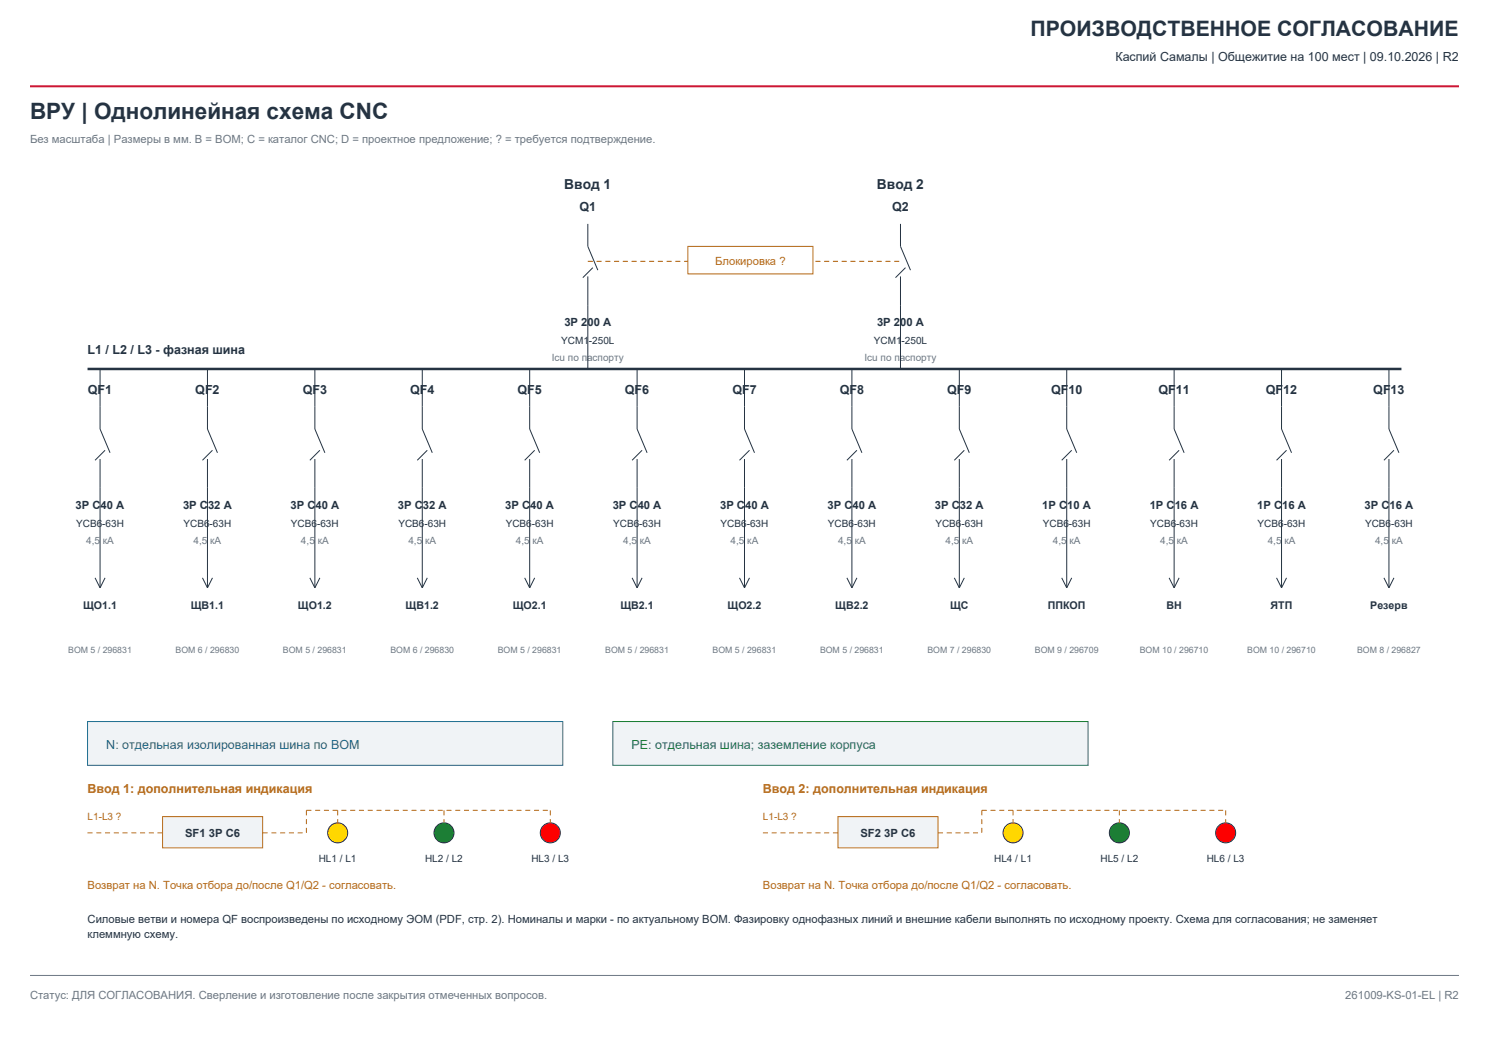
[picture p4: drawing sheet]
<svg xmlns="http://www.w3.org/2000/svg" width="420mm" height="297mm" viewBox="0 0 420 297" stroke-linecap="round" stroke-linejoin="round" font-family="sans-serif">
<defs><g id="words">
<text font-size="6.3" fill="#253342" x="8.5" y="33.5">ВРУ | Однолинейная схема CNC</text>
<text font-size="6" fill="#253342" x="290.7" y="10.2">ПРОИЗВОДСТВЕННОЕ СОГЛАСОВАНИЕ</text>
<g font-size="3.9" fill="#253342">
<text x="159.2" y="53.3">Ввод 1</text>
<text x="247.4" y="53.3">Ввод 2</text>
</g>
<g font-size="3.5" fill="#253342">
<text x="314.6" y="17.3">Каспий Самалы | Общежитие на 100 мест | 09.10.2026 | R2</text>
<text x="163.5" y="59.6">Q1</text>
<text x="251.6" y="59.6">Q2</text>
<text x="24.7" y="99.8">L1 / L2 / L3 - фазная шина</text>
<text x="24.8" y="111.1">QF1</text>
<text x="55.1" y="111.1">QF2</text>
<text x="85.4" y="111.1">QF3</text>
<text x="115.7" y="111.1">QF4</text>
<text x="146" y="111.1">QF5</text>
<text x="176.3" y="111.1">QF6</text>
<text x="206.6" y="111.1">QF7</text>
<text x="236.9" y="111.1">QF8</text>
<text x="267.2" y="111.1">QF9</text>
<text x="296.5" y="111.1">QF10</text>
<text x="326.8" y="111.1">QF11</text>
<text x="357.1" y="111.1">QF12</text>
<text x="387.4" y="111.1">QF13</text>
</g>
<text font-size="3.5" fill="#1c6c9b" x="30" y="211.3">N: отдельная изолированная шина по BOM</text>
<text font-size="3.5" fill="#28764d" x="178.2" y="211.3">PE: отдельная шина; заземление корпуса</text>
<g font-size="3.5" fill="#b56918">
<text x="24.7" y="223.6">Ввод 1: дополнительная индикация</text>
<text x="215.2" y="223.6">Ввод 2: дополнительная индикация</text>
</g>
<g font-size="3.2" fill="#6d7884">
<text x="8.5" y="40.2">Без масштаба | Размеры в мм. B = BOM; C = каталог CNC; D = проектное предложение; ? = требуется подтверждение.</text>
<text x="8.5" y="281.8">Статус: ДЛЯ СОГЛАСОВАНИЯ. Сверление и изготовление после закрытия отмеченных вопросов.</text>
<text x="379.5" y="281.8">261009-KS-01-EL | R2</text>
</g>
<g font-size="3.2" fill="#b56918">
<text x="201.7" y="74.8">Блокировка ?</text>
<text x="24.7" y="250.8">Возврат на N. Точка отбора до/после Q1/Q2 - согласовать.</text>
<text x="215.2" y="250.8">Возврат на N. Точка отбора до/после Q1/Q2 - согласовать.</text>
</g>
<g font-size="3.2" fill="#253342">
<text x="159.2" y="92.1">3P 200 A</text>
<text x="247.4" y="92.1">3P 200 A</text>
<text x="21.3" y="143.6">3P C40 A</text>
<text x="51.6" y="143.6">3P C32 A</text>
<text x="81.9" y="143.6">3P C40 A</text>
<text x="112.2" y="143.6">3P C32 A</text>
<text x="142.5" y="143.6">3P C40 A</text>
<text x="172.8" y="143.6">3P C40 A</text>
<text x="203.1" y="143.6">3P C40 A</text>
<text x="233.4" y="143.6">3P C40 A</text>
<text x="263.7" y="143.6">3P C32 A</text>
<text x="294" y="143.6">1P C10 A</text>
<text x="324.3" y="143.6">1P C16 A</text>
<text x="354.6" y="143.6">1P C16 A</text>
<text x="384.9" y="143.6">3P C16 A</text>
<text x="52.2" y="236">SF1 3P C6</text>
<text x="242.7" y="236">SF2 3P C6</text>
<text x="24.7" y="260.3">Силовые ветви и номера QF воспроизведены по исходному ЭОМ (PDF, стр. 2). Номиналы и марки - по актуальному BOM. Фазировку однофазных линий и внешние кабели выполнять по исходному проекту. Схема для согласования; не заменяет</text>
<text x="24.7" y="264.6">клеммную схему.</text>
</g>
<g font-size="3" fill="#253342">
<text x="23.4" y="171.8">ЩО1.1</text>
<text x="53.8" y="171.8">ЩВ1.1</text>
<text x="84" y="171.8">ЩО1.2</text>
<text x="114.4" y="171.8">ЩВ1.2</text>
<text x="144.6" y="171.8">ЩО2.1</text>
<text x="175" y="171.8">ЩВ2.1</text>
<text x="205.2" y="171.8">ЩО2.2</text>
<text x="235.6" y="171.8">ЩВ2.2</text>
<text x="268" y="171.8">ЩС</text>
<text x="295.6" y="171.8">ППКОП</text>
<text x="329" y="171.8">ВН</text>
<text x="358.4" y="171.8">ЯТП</text>
<text x="386.5" y="171.8">Резерв</text>
</g>
<g font-size="2.8" fill="#6d7884">
<text x="155.7" y="102">Icu по паспорту</text>
<text x="243.8" y="102">Icu по паспорту</text>
<text x="24.3" y="153.5">4,5 кА</text>
<text x="54.6" y="153.5">4,5 кА</text>
<text x="84.9" y="153.5">4,5 кА</text>
<text x="115.2" y="153.5">4,5 кА</text>
<text x="145.5" y="153.5">4,5 кА</text>
<text x="175.8" y="153.5">4,5 кА</text>
<text x="206.1" y="153.5">4,5 кА</text>
<text x="236.4" y="153.5">4,5 кА</text>
<text x="266.7" y="153.5">4,5 кА</text>
<text x="297" y="153.5">4,5 кА</text>
<text x="327.3" y="153.5">4,5 кА</text>
<text x="357.6" y="153.5">4,5 кА</text>
<text x="387.9" y="153.5">4,5 кА</text>
</g>
<g font-size="2.8" fill="#253342">
<text x="158.3" y="97">YCM1-250L</text>
<text x="246.5" y="97">YCM1-250L</text>
<text x="21.5" y="148.5">YCB6-63H</text>
<text x="51.8" y="148.5">YCB6-63H</text>
<text x="82.1" y="148.5">YCB6-63H</text>
<text x="112.4" y="148.5">YCB6-63H</text>
<text x="142.7" y="148.5">YCB6-63H</text>
<text x="173" y="148.5">YCB6-63H</text>
<text x="203.3" y="148.5">YCB6-63H</text>
<text x="233.6" y="148.5">YCB6-63H</text>
<text x="263.8" y="148.5">YCB6-63H</text>
<text x="294.1" y="148.5">YCB6-63H</text>
<text x="324.4" y="148.5">YCB6-63H</text>
<text x="354.7" y="148.5">YCB6-63H</text>
<text x="385" y="148.5">YCB6-63H</text>
<text x="89.9" y="243">HL1 / L1</text>
<text x="119.9" y="243">HL2 / L2</text>
<text x="149.9" y="243">HL3 / L3</text>
<text x="280.4" y="243">HL4 / L1</text>
<text x="310.4" y="243">HL5 / L2</text>
<text x="340.4" y="243">HL6 / L3</text>
</g>
<g font-size="2.8" fill="#b56918">
<text x="24.7" y="231.4">L1-L3 ?</text>
<text x="215.2" y="231.4">L1-L3 ?</text>
</g>
<g font-size="2.5" fill="#6d7884">
<text x="19.2" y="184.1">BOM 5 / 296831</text>
<text x="49.5" y="184.1">BOM 6 / 296830</text>
<text x="79.8" y="184.1">BOM 5 / 296831</text>
<text x="110.1" y="184.1">BOM 6 / 296830</text>
<text x="140.4" y="184.1">BOM 5 / 296831</text>
<text x="170.7" y="184.1">BOM 5 / 296831</text>
<text x="201" y="184.1">BOM 5 / 296831</text>
<text x="231.3" y="184.1">BOM 5 / 296831</text>
<text x="261.6" y="184.1">BOM 7 / 296830</text>
<text x="291.9" y="184.1">BOM 9 / 296709</text>
<text x="321.5" y="184.1">BOM 10 / 296710</text>
<text x="351.8" y="184.1">BOM 10 / 296710</text>
<text x="382.8" y="184.1">BOM 8 / 296827</text>
</g>
</g></defs>
<path d="M8.5 24.3h403" fill="none" stroke="#cd1634" stroke-width=".56"/>
<path d="M8.5 275.1h403" fill="none" stroke="#6d7884" stroke-width=".28"/>
<path d="M165.8 63.1v6.4l2.8 6.7M165.8 78v26.1M167.2 75.5l-2.8 2.8M254 63.1v6.4l2.8 6.7M254 78v26.1M255.4 75.5l-2.8 2.8" fill="none" stroke="#253342" stroke-width=".28"/>
<path d="M165.8 73.7h88.2" fill="none" stroke="#b56918" stroke-width=".32" stroke-dasharray="1.4 1.1" stroke-linecap="butt"/>
<path d="M194 69.5h35.3v7.8h-35.3z" fill-rule="evenodd" fill="#fff" stroke="#b56918" stroke-width=".28"/>
<path d="M24.7 104.1h370.6" fill="none" stroke="#253342" stroke-width=".71" stroke-linecap="butt"/>
<g fill="none" stroke="#253342" stroke-width=".28">
<path d="M28.2 104.1v16.9l2.8 6.7M58.5 104.1v16.9l2.8 6.7M88.8 104.1v16.9l2.8 6.7M119.1 104.1v16.9l2.8 6.7M149.4 104.1v16.9l2.8 6.7M179.7 104.1v16.9l2.8 6.7M210 104.1v16.9l2.8 6.7M240.3 104.1v16.9l2.8 6.7M270.6 104.1v16.9l2.8 6.7M300.9 104.1v16.9l2.8 6.7M331.2 104.1v16.9l2.8 6.7M361.5 104.1v16.9l2.8 6.7"/>
<path d="M391.8 104.1v16.9l2.8 6.7M28.2 129.5v36.3M29.6 127l-2.8 2.8M58.5 129.5v36.3M59.9 127l-2.8 2.8M88.8 129.5v36.3M90.2 127l-2.8 2.8M119.1 129.5v36.3M120.5 127l-2.8 2.8M149.4 129.5v36.3M150.8 127l-2.8 2.8M179.7 129.5v36.3"/>
<path d="M181.1 127l-2.8 2.8M210 129.5v36.3M211.4 127l-2.8 2.8M240.3 129.5v36.3M241.7 127l-2.8 2.8M270.6 129.5v36.3M272 127l-2.8 2.8M300.9 129.5v36.3M302.3 127l-2.8 2.8M331.2 129.5v36.3M332.6 127l-2.8 2.8M361.5 129.5v36.3"/>
<path d="M362.9 127l-2.8 2.8M391.8 129.5v36.3M393.2 127l-2.8 2.8M26.8 163l1.4 2.8M29.6 163l-1.4 2.8M57.1 163l1.4 2.8M59.9 163l-1.4 2.8M87.4 163l1.4 2.8M90.2 163l-1.4 2.8M117.7 163l1.4 2.8M120.5 163l-1.4 2.8M148 163l1.4 2.8"/>
<path d="M150.8 163l-1.4 2.8M178.3 163l1.4 2.8M181.1 163l-1.4 2.8M208.6 163l1.4 2.8M211.4 163l-1.4 2.8M238.9 163l1.4 2.8M241.7 163l-1.4 2.8M269.2 163l1.4 2.8M272 163l-1.4 2.8M299.5 163l1.4 2.8M302.3 163l-1.4 2.8M329.8 163l1.4 2.8"/>
<path d="M332.6 163l-1.4 2.8M360.1 163l1.4 2.8M362.9 163l-1.4 2.8M390.4 163l1.4 2.8M393.2 163l-1.4 2.8"/>
</g>
<path d="M24.7 203.5h134v12.4h-134z" fill-rule="evenodd" fill="#f0f3f6" stroke="#1c6c9b" stroke-width=".28"/>
<path d="M172.9 203.5h134v12.4h-134z" fill-rule="evenodd" fill="#f0f3f6" stroke="#28764d" stroke-width=".28"/>
<path d="M24.7 234.9h21.2" fill="none" stroke="#b56918" stroke-width=".28" stroke-dasharray="1.4 1.1" stroke-linecap="butt"/>
<path d="M45.9 230.3h28.2v8.8h-28.2z" fill-rule="evenodd" fill="#f0f3f6" stroke="#b56918" stroke-width=".28"/>
<path d="M74.1 234.9h12.3M86.4 234.9v-6.3M86.4 228.6h68.8" fill="none" stroke="#b56918" stroke-width=".28" stroke-dasharray="1.4 1.1" stroke-linecap="butt"/>
<circle cx="95.2" cy="234.9" r="2.82" fill="#ffd700" stroke="#253342" stroke-width=".28"/>
<path d="M95.2 228.6v3.5" fill="none" stroke="#b56918" stroke-width=".28" stroke-dasharray="1.4 1.1" stroke-linecap="butt"/>
<circle cx="125.2" cy="234.9" r="2.82" fill="#008000" stroke="#253342" stroke-width=".28"/>
<path d="M125.2 228.6v3.5" fill="none" stroke="#b56918" stroke-width=".28" stroke-dasharray="1.4 1.1" stroke-linecap="butt"/>
<circle cx="155.2" cy="234.9" r="2.82" fill="#f00" stroke="#253342" stroke-width=".28"/>
<path d="M155.2 228.6v3.5M215.2 234.9h21.2" fill="none" stroke="#b56918" stroke-width=".28" stroke-dasharray="1.4 1.1" stroke-linecap="butt"/>
<path d="M236.4 230.3h28.2v8.8h-28.2z" fill-rule="evenodd" fill="#f0f3f6" stroke="#b56918" stroke-width=".28"/>
<path d="M264.6 234.9h12.3M276.9 234.9v-6.3M276.9 228.6h68.8" fill="none" stroke="#b56918" stroke-width=".28" stroke-dasharray="1.4 1.1" stroke-linecap="butt"/>
<circle cx="285.7" cy="234.9" r="2.82" fill="#ffd700" stroke="#253342" stroke-width=".28"/>
<path d="M285.8 228.6v3.5" fill="none" stroke="#b56918" stroke-width=".28" stroke-dasharray="1.4 1.1" stroke-linecap="butt"/>
<circle cx="315.7" cy="234.9" r="2.82" fill="#008000" stroke="#253342" stroke-width=".28"/>
<path d="M315.7 228.6v3.5" fill="none" stroke="#b56918" stroke-width=".28" stroke-dasharray="1.4 1.1" stroke-linecap="butt"/>
<circle cx="345.7" cy="234.9" r="2.82" fill="#f00" stroke="#253342" stroke-width=".28"/>
<path d="M345.7 228.6v3.5" fill="none" stroke="#b56918" stroke-width=".28" stroke-dasharray="1.4 1.1" stroke-linecap="butt"/>
<use href="#words"/>
</svg>
